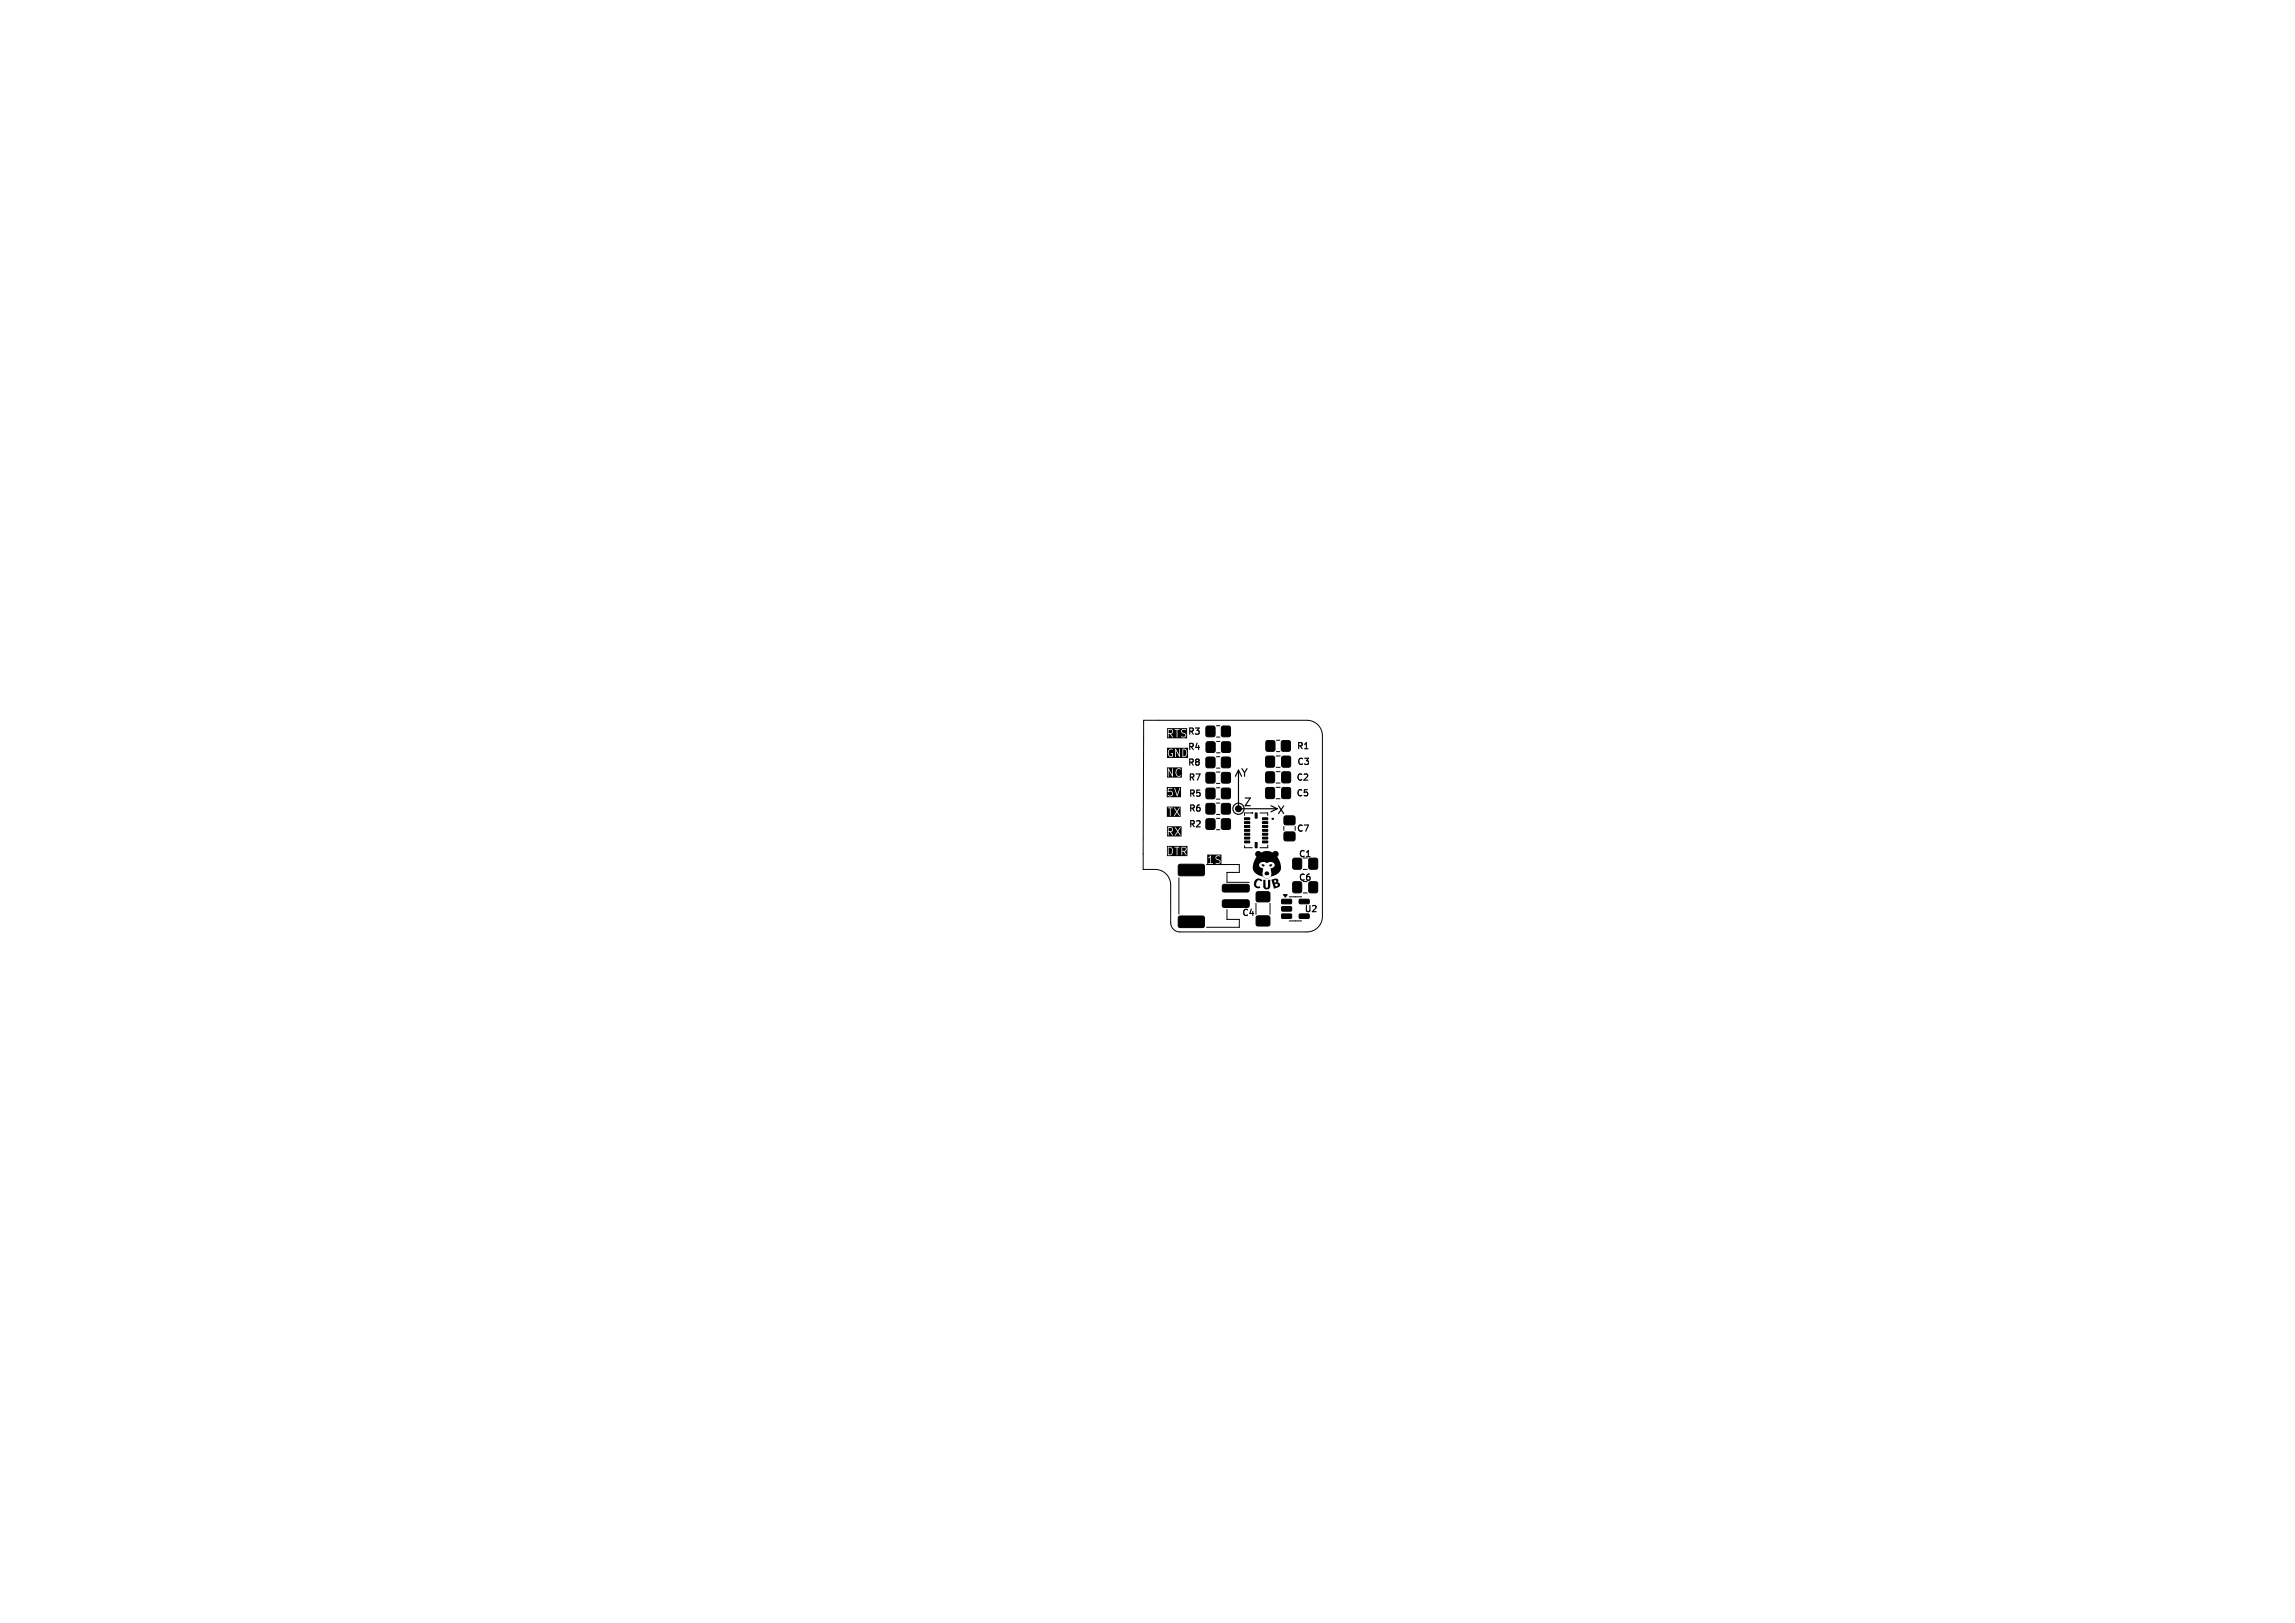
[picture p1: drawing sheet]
<svg xmlns="http://www.w3.org/2000/svg" width="297mm" height="210mm" viewBox="0 0 297 210" stroke-linecap="round" stroke-linejoin="round" font-family="sans-serif">
<defs><g id="words">
<g font-size="1.4">
<text x="160.5" y="100.6">Y</text>
<text x="162.1" y="103.1" transform="rotate(-180 162.1 103.1)">Z</text>
<text x="166.4" y="104.1" transform="rotate(-180 166.4 104.1)">X</text>
</g>
<g font-size="1.1">
<text x="153.6" y="95.3">R3</text>
<text x="153.6" y="99.3">R8</text>
<text x="153.6" y="97.2">R4</text>
<text x="153.7" y="101.2">R7</text>
<text x="167.7" y="101.2">C2</text>
<text x="167.7" y="97.1">R1</text>
<text x="167.8" y="99.2">C3</text>
<text x="153.8" y="103.3">R5</text>
<text x="153.8" y="105.2">R6</text>
<text x="153.8" y="107.3">R2</text>
<text x="167.7" y="103.2">C5</text>
<text x="167.7" y="107.8">C7</text>
<text x="168" y="111.1">C1</text>
<text x="160.7" y="118.7">C4</text>
<text x="168" y="114.2">C6</text>
<text x="168.7" y="118.2">U2</text>
</g>
</g></defs>
<g fill="none" stroke="#000" stroke-width=".13">
<path d="M157.4 93.9h.5M157.4 95.4h.5M157.4 97.9h.5M157.4 99.4h.5M157.4 99.9h.5M157.4 95.9h.5M157.4 97.4h.5M165.1 99.8h.6M165.1 97.8h.6M165.1 99.3h.6M165.2 95.8h.4M165.2 97.3h.4"/>
<path d="M171.1 95.2v23.4a2 2 0 0 1-2 2h-16.4a1.19 1.19 0 0 1-1.2-1.2v-4.9a2 2 0 0 0-2-2h-1.6l.1-19.3h21.1a2 2 0 0 1 2 2M152.6 113.6v4.7M156.1 111.9h4.3v1h-1.6v1.3h2.9M157.4 101.9h.5M157.4 103.4h.5M157.4 103.9h.5M157.4 105.4h.5M157.4 101.4h.5M157.4 105.9h.5M157.4 107.4h.5M158.8 117.7v1.3h1.6v1h-4.3M161.1 109.4v.3h1"/>
<path d="M162.1 105.2h-1v.3M162.5 116.9v1.4M163.1 105.2h1v.3M164.1 109.4v.3h-1M164.4 116.9v1.4M165.1 101.9h.6M165.1 103.4h.6M165.1 101.3h.6M166.1 106.9v.5M166.8 116h1.6M166.8 119.2h1.6M168.6 112.5h.6"/>
<path d="M168.6 115.5h.6"/>
<circle cx="164.7" cy="105.9" r=".05"/>
</g>
<g fill="#000" stroke="#000" stroke-width=".13">
<path d="M156.1 94l.2-.1 .9 .1v.2v1.1h-.2h-.9l-.1-.2zM156.1 96h.2h.9l.1 .2-.1 1.1-.2 .1-.9-.1v-.2zM156.1 98h.2h.9v.2v1.1l-.2 .1-.9-.1-.1-.2zM158.1 94l.2-.1 .9 .1v.2v1.1h-.2h-.9l-.1-.2zM158.1 96h.2h.9l.1 .2-.1 1.1-.2 .1-.9-.1v-.2zM158.1 98h.2h.9v.2v1.1l-.2 .1-.9-.1-.1-.2zM163.9 95.9l.2-.1 .8 .1 .1 .2-.1 1-.1 .1-.9-.1-.1-.1zM163.9 97.9l.1-.1 .9 .1 .1 .2-.1 1.1-.2 .1-.8-.1-.1-.2zM165.9 95.9l.2-.1 .8 .1 .1 .2-.1 1-.1 .1-.9-.1-.1-.1zM165.9 97.9l.2-.1 .9 .1v.2v1.1l-.2 .1-.9-.1v-.2zM152.5 111.9l.2-.1h3l.2 .3v1.1l-.3 .1h-3l-.1-.2zM152.5 118.6l.2-.1h3l.2 .3v1.1l-.3 .1h-3l-.1-.2z"/>
<path d="M156.1 106l.2-.1 .9 .1v.2v1.1h-.2h-.9l-.1-.2zM156.1 102h.2h.9v.2v1.1l-.2 .1-.9-.1-.1-.2zM156.1 104l.2-.1 .9 .1v.2v1.1h-.2h-.9l-.1-.2zM156.1 100l.2-.1 .9 .1v.2v1.1h-.2h-.9l-.1-.2zM158.1 106l.2-.1 .9 .1v.2v1.1h-.2h-.9l-.1-.2zM158.1 102h.2h.9v.2v1.1l-.2 .1-.9-.1-.1-.2zM158.1 104l.2-.1 .9 .1v.2v1.1h-.2h-.9l-.1-.2zM158.1 100l.2-.1 .9 .1v.2v1.1h-.2h-.9l-.1-.2zM161.1 108.8h.6v.3h-.6zM161.1 108.3h.6v.3h-.6zM161.1 107.8h.6v.3h-.6zM161.1 107.3h.6v.3h-.6z"/>
<path d="M161.1 106.8h.6v.3h-.6zM161.1 106.3h.6v.3h-.6zM161.1 105.8h.6v.3h-.6zM158.2 114.5l.2-.1h3.1l.2 .3v.6l-.3 .1h-3.1l-.1-.2zM158.2 116.5l.2-.1h3.1l.2 .3v.6l-.3 .1h-3.1l-.1-.2zM162.4 109h.3v.7h-.3zM162.4 105.2h.3v.7h-.3zM163.4 105.8h.7v.3h-.7zM163.4 106.3h.7v.3h-.7zM163.4 106.8h.7v.3h-.7zM163.4 107.3h.7v.3h-.7zM163.4 107.8h.7v.3h-.7z"/>
<path d="M163.4 108.3h.7v.3h-.7zM163.4 108.8h.7v.3h-.7zM163.9 102l.1-.1 .9 .1 .1 .1-.1 1.2h-.2h-.8l-.1-.2zM163.9 99.9h.1h.9l.1 .2-.1 1.1-.2 .1-.8-.1-.1-.1zM162.6 115.4h.2h1.5v.2v1l-.2 .1-1.5-.1-.1-.1zM162.6 118.6l.2-.1 1.5 .1v.2v1h-.2h-1.5l-.1-.2zM165.9 116.4h1.2l.1 .1v.4l-.2 .1-1.1-.1-.1-.1zM165.9 117.3h1.2l.1 .2v.3l-.2 .1h-1.1l-.1-.1zM165.9 118.3h1.2l.1 .1v.4l-.2 .1-1.1-.1-.1-.1zM165.9 102l.2-.1 .9 .1v.1v1.2h-.2h-.9v-.2zM165.9 99.9h.2h.9v.2v1.1l-.2 .1-.9-.1v-.1zM166.1 115.8h.5l-.3 .3z"/>
<path d="M166.2 105.6h.2h1.1l.1 .2-.1 .9h-.1h-1.2v-.2zM166.2 107.7l.2-.1 1.1 .1 .1 .2-.1 .8-.1 .1-1.2-.1v-.1zM168.2 118.3h1.1l.1 .1v.4l-.1 .1-1.1-.1-.1-.1zM168.2 116.4h1.1l.1 .1v.4l-.1 .1-1.1-.1-.1-.1zM167.4 111.1l.1-.1 .9 .1 .1 .2-.1 1.1-.2 .1-.8-.1-.1-.2zM167.4 114.2l.1-.1 .9 .1 .1 .1-.1 1.2h-.2h-.8l-.1-.2zM169.4 111.1l.2-.1 .9 .1v.2v1.1l-.2 .1-.9-.1v-.2zM169.4 114.2l.2-.1 .9 .1v.1v1.2h-.2h-.9v-.2z"/>
<circle cx="160.3" cy="104.6" r=".39"/>
<circle cx="162.1" cy="105.2" r=".05"/>
<circle cx="164.7" cy="105.9" r=".05"/>
<circle cx="164.8" cy="105.9" r=".05"/>
</g>
<g fill="none" stroke="#000" stroke-width=".15">
<path d="M159.9 100.4l.4-.8v5h5M164.5 104.2l.8 .4M165.3 104.6l-.8 .4"/>
<circle cx="160.3" cy="104.6" r=".72"/>
</g>
<g fill="#000">
<path d="M151.2 94.4l.4 .1 .1 .3-.5 .1zM153.1 97a.45 .45 0 0 1 .4 .4 .45 .45 0 0 1-.4 .5zM151 94.2h2.6v1.3h-2.6v-1.1h.1l.1 1v-.4h.2l.4 .4-.3-.4 .2-.1 .1-.2v-.2l-.2-.1h.7v1h.1v-.8h.4l.2 .2 .4 .2-.1 .3h-.4v.1h.4l.2-.2-.1-.3-.5-.2 .1-.2h.5v-.1l-.4-.1-.3 .3h-.4v-.2h.3h-1.7zM151 96.8h2.7v1.3h-2.7v-.8h.1l.1 .5 .3 .2 .3-.2v-.4l-.3 .1h.2v.3a.44 .44 0 0 1-.5-.3 .44 .44 0 0 1 .3-.5l.6-.1v1.1l.1-.1v-.8l.4 .8h.1v-1h.3l.1 1.1 .3-.1 .2-.2v-.6l-.3-.2h-.7v.8l-.5-.8h-.8l-.2 .4h-.1zM151.2 109.7a.45 .45 0 0 1 .5 .4 .45 .45 0 0 1-.5 .5zM151.2 107.1l.4 .1 .1 .3-.5 .1zM151 104.4h1.8v1.3h-1.8v-1.2l.4 .1v1l.1-.1v-.9l.3-.1h.1l.3 .5-.3 .6 .4-.5 .3 .5 .1-.1-.3-.5 .3-.5-.4 .4-.3-.4h-1zM151 101.8h1.8v1.4h-1.8v-.7h.2l.3-.1 .2 .2-.1 .3h-.5l.2 .1h.3l.2-.2-.1-.4h-.5v-.4h.8l.4 1 .3-1h-.1l-.3 .8-.2-.8h-.9l-.1 .5h-.1zM151 106.9h1.9v1.3h-1.9v-1.1h.1l.1 1v-.4h.2l.4 .4-.3-.4 .3-.3-.1-.3h.3l.4 .5-.4 .5 .4-.4 .3 .4h.1l-.3-.5 .3-.6-.4 .5-.3-.5-1.1 .1zM151 99.3h2v1.3h-2v-1.1h.1l.1 1v-.9l.5 .9 .1-.6h.3l.1 .3 .2 .3h.2l.2-.2a.44 .44 0 0 1-.6-.3 .44 .44 0 0 1 .5-.5l.1 .1-.2-.2-.2 .1-.3 .4h-.3l-.1-.5v.9l-.5-.9-.2 .1zM153 109.7h.4v.3l-.4 .1zM151 109.5h2.7v1.3h-2.7v-1.2h.1l.1 1.1 .4-.1 .2-.2v-.6l-.3-.2 .8 .1v1l.1-.1v-.9l.5-.1v1.1l.1-.5h.2l.4 .4-.3-.4 .2-.1 .1-.2-.1-.2-.2-.1h-2.3z"/>
<path d="M156.2 110.6h1.9v1.3h-1.9v-.9l.2 .1 .2-.2v.8h-.2v.1h.6l-.3-.1v-.8h.6l.1 .3 .4 .2v.2h-.5v.1l.4 .1 .3-.3-.1-.2-.5-.3 .1-.2h.4v-.1h-.4l-.2 .2h-.6v-.2l-.4 .3h-.1zM162.5 113.9a.52 .52 0 0 1 .8 .1l-.1 .1a.4 .4 0 0 0-.5 0 .4 .4 0 0 0-.1 .5l.1 .1h.3a.12 .12 0 0 1 .1 .1 .12 .12 0 0 1-.1 .1 .61 .61 0 0 1-.7-.3 .61 .61 0 0 1 .2-.7zM163.2 111.8h.2a.17 .17 0 0 1 .2 .1 .17 .17 0 0 1-.1 .2 .17 .17 0 0 1-.2-.1zM163.5 113.8h.3v.5a.42 .42 0 0 0 .1 .6l.2-.2v-.9h.3v.5a.56 .56 0 0 1-.6 .8 .6 .6 0 0 1-.3-.8zM164.3 111.9l.3-.1a.18 .18 0 0 1-.1 .3 .18 .18 0 0 1-.2-.1zM162.6 110.2l.3-.1 .3 .2a1.64 1.64 0 0 1 1.5 0 .41 .41 0 0 1 .7-.1 .41 .41 0 0 1-.1 .7 1.67 1.67 0 0 1 .3 1.9l-.5 .4-.5 .2a.81 .81 0 0 1-1.3 0 1.22 1.22 0 0 1-1.2-1.4l.1-.1h.7a.53 .53 0 0 0 .6 .4v.1a.89 .89 0 0 0 .2 1.2 .67 .67 0 0 0 .7-.3 .67 .67 0 0 0 .1-.7l-.1-.2a.5 .5 0 0 0 .5-.6 .79 .79 0 0 0-1-.1 .6 .6 0 0 0-1 .2h-.7l.1-.5 .3-.5a.43 .43 0 0 1 0-.7zM164.5 113.8h.1a.68 .68 0 0 1 .8 .1l-.1 .3a.34 .34 0 0 1 .4 .3 .34 .34 0 0 1-.4 .4l-.4 .1-.2-.6h.3a.18 .18 0 0 0 .2 .3 .17 .17 0 0 0 .1-.3 .17 .17 0 0 0-.3 0h-.3l-.1-.4h.3a.15 .15 0 0 0 0 .2 .15 .15 0 0 0 .2-.1 .15 .15 0 0 0-.1-.2l-.4 .1z"/>
<circle cx="164" cy="113" r=".28"/>
</g>
<use href="#words"/>
</svg>
